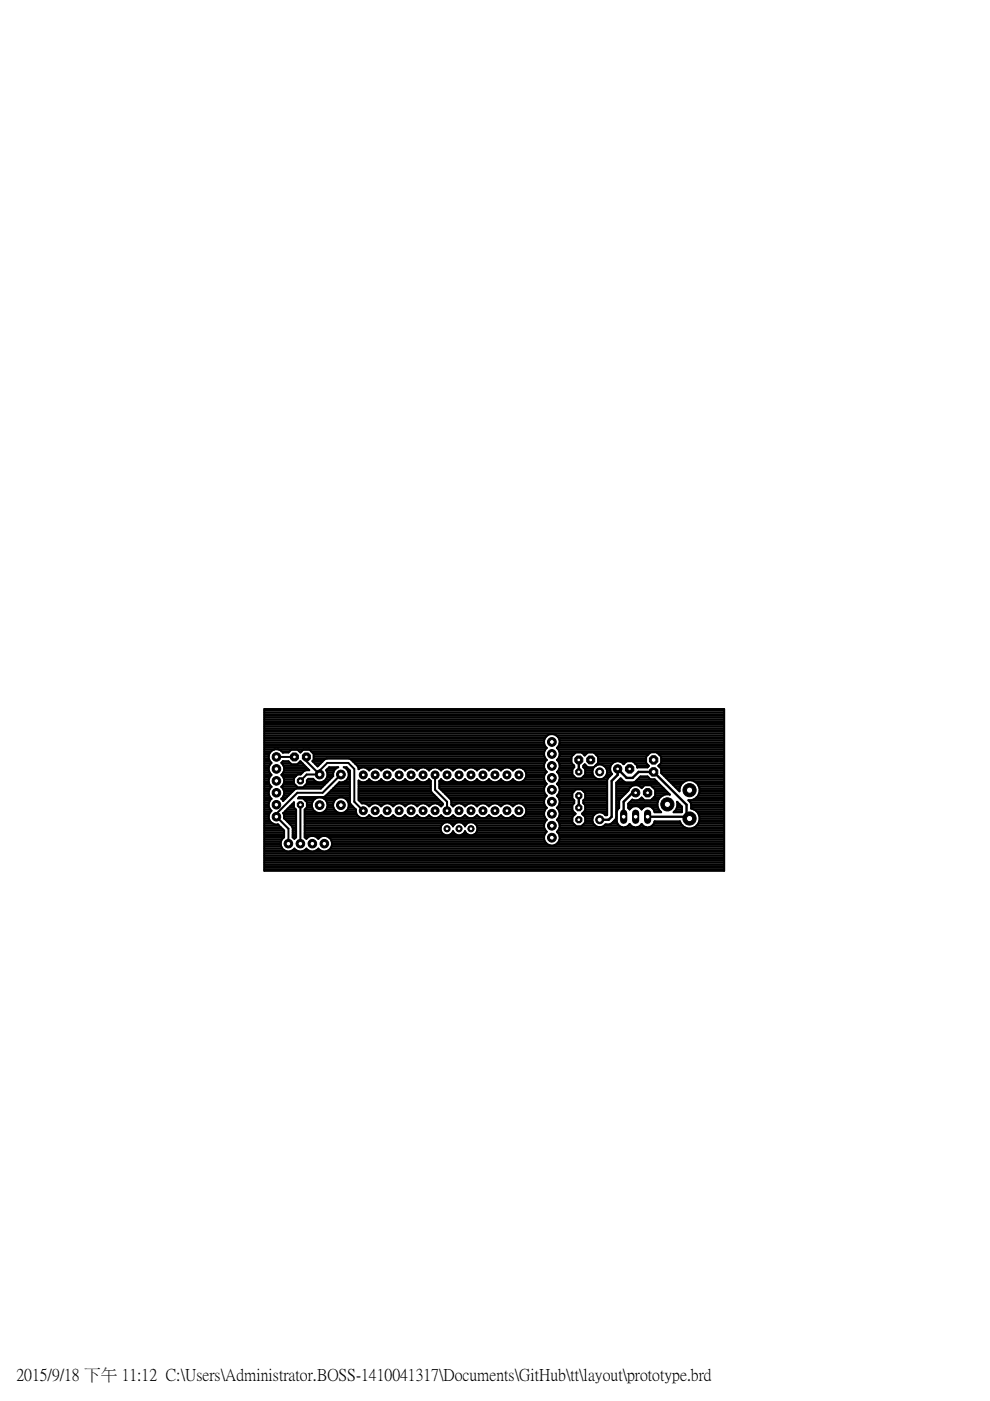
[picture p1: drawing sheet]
<svg xmlns="http://www.w3.org/2000/svg" width="210mm" height="297mm" viewBox="0 0 210 297" stroke-linecap="round" stroke-linejoin="round" font-family="sans-serif">
<defs><g id="words">
<text font-size="3.5" x="3.5" y="292.5">2015/9/18 下午 11:12 C:\Users\Administrator.BOSS-1410041317\Documents\GitHub\tt\layout\prototype.brd</text>
</g></defs>
<g fill="none" stroke="#000" stroke-width=".42">
<path d="M56 150.3h97.5v34.3h-97.5zM56 159.7h1.2M56 159.3h1.5M56 158.9h2.2M56 158.5h59.9M56 158.2h59.6M56 157.8h59.4M56 157.4h59.4M56 157h59.4M56 156.7h59.5M56 156.3h59.7M56 155.9h60.1"/>
<path d="M56 155.5h97.5M56 155.2h97.5M56 154.8h97.5M56 154.4h97.5M56 154h97.5M56 153.7h97.5M56 153.3h97.5M56 152.9h97.5M56 152.5h97.5M56 152.2h97.5M56 151.8h97.5M56 151.4h97.5"/>
<path d="M56 151h97.5M56 150.7h97.5M59.1 158.9h56.5M59.7 159.3h1.7M60 159.6h1.2l.6-.7h1.3l.6 .7 .6-.7h1.3l.9 .9v1.3l-.3 .3 1.2 1.1 1.5-1.5 .3-.2h4.8l.4 .2 1.5 1.5 .1 .6a1.47 1.47 0 0 1 2.3 .3 1.55 1.55 0 0 1 2.5 0 1.55 1.55 0 0 1 2.6 0 1.55 1.55 0 0 1 2.5 0 1.55 1.55 0 0 1 2.5 0 1.55 1.55 0 0 1 2.6 0 1.55 1.55 0 0 1 2.5 0 1.55 1.55 0 0 1 2.6 0 1.55 1.55 0 0 1 2.5 0 1.54 1.54 0 0 1 2.5 0 1.54 1.54 0 0 1 2.6 0 1.54 1.54 0 0 1 2.5 0 1.54 1.54 0 0 1 2.6 0 1.55 1.55 0 0 1 2.5 0M60 159.6a1.65 1.65 0 0 0-2.5-.3 1.65 1.65 0 0 0 .1 2.5 1.6 1.6 0 0 0 0 2.5 1.6 1.6 0 0 0 0 2.5 1.59 1.59 0 0 0-.4 2.2M60 159.6h.1M63.4 159.3h.6M66 159.3h49.4M66.3 159.7h49.1M115.6 158.9l-.2 .6v.7l.2 .6M116.1 155.9l.6-.2h.6l.6 .2"/>
<path d="M116.1 155.9a1.67 1.67 0 0 0-.2 2.7l-.3 .3M117.9 155.9a1.64 1.64 0 0 1 .2 2.7l.3 .3M117.9 155.9h35.6M118.1 158.5h35.4M118.3 156.3h35.2M118.4 158.9l.3 .6v.7l-.3 .6M118.4 158.9h35.1M118.4 158.2h35.1M118.5 156.7h35M118.6 159.3h34.9M118.6 157.8h34.9M118.7 159.7h3.3"/>
<path d="M118.7 157.4h34.8M118.7 157h34.8M123.4 159.7h1.1M126 159.7h11.8M139.4 159.7h14.1M56 165.3h1M56 175.4h3.5M56 177.2h4.2M56 169h1.2M56 172.4h1.2M56 179.9h3.8M56 179.5h3.6"/>
<path d="M56 179.1h3.5M56 178.8h3.5M56 178.4h3.6M56 178h3.8M56 177.6h4.1M56 176.9h4.2M56 176.5h4.2M56 176.1h4.2M56 175.7h3.9M56 175h3.2M56 174.6h1.9M56 174.3h1.4"/>
<path d="M56 173.9h1.1M56 173.5h1M56 173.1h1M56 172.8h1M56 172h1.5M56 171.6h1.3M56 171.3h1.1M56 170.9h1M56 170.5h1M56 170.1h1.1M56 169.8h1.2M56 169.4h1.6"/>
<path d="M56 168.6h1.1M56 168.3h1M56 167.9h1M56 167.5h1.1M56 167.2h1.3M56 166.8h1.5M56 166.4h1.2M56 166h1M56 165.7h1M56 164.9h1.1M56 164.5h1.3M56 164.1h1.4"/>
<path d="M56 163.8h1.2M56 163.4h1M56 163h1M56 162.6h1M56 162.3h1.1M56 161.9h1.4M56 161.5h1.4M56 161.1h1.1M56 160.8h1M56 160.4h1M56 160h1M57 173.5a1.67 1.67 0 0 0 1.9 1.3"/>
<path d="M57.2 169l.4 .4a1.6 1.6 0 0 0 0 2.5l-.6 .9v.7M58.6 160.5h3.8M58.9 174.8l1.3 1.3v1.4M58.9 174.8h.1M59.7 169.4h.8M59.7 166.8h3.3M59.8 164.1h4M59.8 161.9h1.9M59.9 161.5h1.4M59.9 164.5h2.9M60 167.2h8.1M60 161.4h1.2l.6 .6h1.3l.6-.6 1.9 1.9-1.1 .1-.7 .8h-.7l-.8 .8v1.1l.8 .8h1.2l.8-.8v-.6l.3-.4h1a1.68 1.68 0 0 0 1.7 .8 1.68 1.68 0 0 0 1.3-1.4"/>
<path d="M60 161.4l-.4 .4a1.6 1.6 0 0 1 0 2.5 1.6 1.6 0 0 1 0 2.5 1.59 1.59 0 0 1 .4 2.2M60 161.4h.1M60 169h.8M60 169.8h.1M60 166.4h2.6M60 172.4h2.8M60 163.8h4.2M60 162.3h4.5M60.1 164.9h2.3M60.1 168.6h1.1M60.1 167.5h2.2M60.2 166h2.1"/>
<path d="M60.2 172.8h2.6M60.2 177.5h.1M60.2 177.5a1.66 1.66 0 0 0 0 2.8M60.2 163.4h4.4M60.2 162.6h4.7M60.2 173.5l1.7 1.7 .2 .3v2M60.2 173.5h.1M60.2 173.5v-.7l-.2-.4 2.3-2.3v1.1l.5 .5v5.8M60.2 165.3h2.1M60.2 173.5h2.6M60.2 173.1h2.6M60.2 168.3h1.4"/>
<path d="M60.2 167.9h1.8M60.2 165.7h2.1M60.2 163h5.1M60.4 172h2.4M60.6 173.9h2.2M60.8 171.6h2M61 174.3h1.8M61.2 171.3h1.2M61.4 174.6h1.4M61.6 170.9h.7M61.7 175h1.1M61.9 170.5h.4"/>
<path d="M62 175.4h.8M62.1 177.5l.3 .4 .4-.4M62.1 177.5h.1M62.1 177.2h.7M62.1 176.9h.7M62.1 176.5h.7M62.1 176.1h.7M62.1 175.7h.7M62.2 177.6h.5M62.3 170.1h.1M62.8 177.5h.1M63.2 161.9h1"/>
<path d="M63.4 169h10.8M63.4 169l-.2 .3h1.1l.8 .8v1.1l-.5 .5v5.8l.4 .4 .3-.4 .6-.3M63.6 161.5h.2M63.7 170.6v8.3M64.2 161.9h.1M64.4 169.4h2.4M64.4 166.8h4M64.6 175.4h28.9M64.6 177.2h50.8M64.6 172.4h10.9M64.6 176.9h29.4M64.6 176.5h29"/>
<path d="M64.6 176.1h28.9M64.6 175.7h28.8M64.6 175h29M64.6 174.6h29.3M64.6 174.3h50.9M64.6 173.9h51.3M64.6 173.5h51M64.6 173.1h11.5M64.6 172.8h11.1M64.6 172h2.1M64.6 171.6h1.8M64.7 177.6h.5"/>
<path d="M64.7 169.8h1.7M64.8 166.4h4M65 160.5v.9l2.8 2.8M65 171.3h1.2M65.1 170.9h1M65.1 170.5h1M65.1 170.1h1.1M65.1 166h4.1M65.1 165.7h1.8M65.3 165.3h1.2M66.4 169.8l-.3 .6v.6l.3 .6M66.4 171.6l.4 .5 .6 .3"/>
<path d="M66.4 161.5h1.9M66.5 161.1h2.2M66.5 160.8h49.1M66.5 160.4h48.9M66.5 160h48.9M66.5 177.2l.6 .3 .4 .4 .3-.4 .6-.3M66.8 161.9h1.1M67.1 162.3h.5M67.3 177.6h.4M67.4 169.1l-.6 .2-.4 .5M67.8 164.2h-2.8l-1.3 1.4M67.8 164.2v-.8l1.6-1.6h4.5l1.2 1.2v7l1.9 1.9"/>
<path d="M68.1 169.1l.6 .2 .5 .5M68.6 165.7h1M68.8 169.4h2.5M68.8 172h2.5M69 165.3h.9M69.1 177.2a1.66 1.66 0 0 1 1.3 1.4 1.66 1.66 0 0 1-.7 1.7M69.2 168.6h5M69.2 163.3l.2 .6v.6M69.2 169.8l.2 .6v.6l-.2 .6M69.2 163.3h.1M69.2 163.3l.6-.6h1.9a1.61 1.61 0 0 0-1.1 1.8M69.2 171.6l-.5 .5-.6 .3"/>
<path d="M69.2 171.6h1.7M69.2 169.8h1.7M69.2 163.4h1.6M69.3 164.9h1M69.3 171.3h1.4M69.3 170.1h1.4M69.4 163.8h1.3M69.4 163h1.7M69.4 170.9h1.2M69.4 170.5h1.2M69.4 164.5h1.2M69.4 164.1h1.2"/>
<path d="M69.5 168.3h4.7M69.8 177.6h45.6M69.9 167.9h4.3M70.1 179.9h83.4M70.2 178h45.2M70.3 179.5h83.2M70.3 167.5h3.9M70.3 178.4h45.2M70.4 179.1h45.9M70.4 178.8h45.4M70.6 164.5h.1M70.7 164.5l-2.7 2.7h-5.1l-.4 .1-2.5 2.5-.4-.4 .4-.4"/>
<path d="M70.7 167.2h3.5M70.9 171.6l.5 .5 .6 .3M71 166.8h3.2M71.4 166.4h2.8M71.8 166h2.4M72 169.1a1.68 1.68 0 0 0-1.1 2.5M72.3 164.2l-3.9 3.9h-5.3l-4.5 4.4v.7l2.6 2.5v3.2M72.6 169.1l.6 .2 .5 .5M73.1 165.7h1.1M73.3 169.4h.9M73.3 172h2.2M73.4 163h.4"/>
<path d="M73.6 165.3h.6M73.7 169.8h.5M73.7 169.8l.2 .6v.6l-.2 .6M73.7 171.6l-.5 .5-.6 .3M73.7 171.6h1.8M73.7 163.4h.5M73.8 164.9h.4M73.9 171.3h1.2M73.9 170.1h.3M73.9 163.8h.3M73.9 164.5a1.67 1.67 0 0 1-2 1.4l-3 3-.3 .1M73.9 164.5a1.58 1.58 0 0 0-1-1.8h.6l.7 .7v6.8l.1 .3"/>
<path d="M73.9 170.9h.8M73.9 170.5h.4M73.9 164.5h.3M73.9 164.1h.3M74.3 170.5l1.2 1.1M74.5 161.1h41.4M74.9 161.5h40.7M75.3 161.9h40.1M75.7 162.3h39.7M75.9 162.6h39.5M76 165.5a1.47 1.47 0 0 0 2.3-.3 1.55 1.55 0 0 0 2.5 0 1.55 1.55 0 0 0 2.6 0 1.55 1.55 0 0 0 2.5 0 1.55 1.55 0 0 0 2.5 0 1.55 1.55 0 0 0 2.6 0l.3 .4v2l.2 .4 2.4 2.4v.2l-.4 .4a1.54 1.54 0 0 0-2.5 0 1.54 1.54 0 0 0-2.6 0 1.54 1.54 0 0 0-2.5 0 1.54 1.54 0 0 0-2.5 0 1.54 1.54 0 0 0-2.6 0 1.54 1.54 0 0 0-2.5 0l-.4-.4-.6-.3h-.5l-.8-.7zM76 169h16.5"/>
<path d="M76 169.4h16.9M76 168.6h16.1M76 168.3h15.8M76 167.9h15.4M76 167.5h15.3M76 167.2h15.3M76 166.8h15.3M76 166.4h15.3M76 166h15.3M76 165.7h.2M76 163h.1M76.2 169.8h17.1"/>
<path d="M76.5 170.1h17.1M77.7 170.5h1.2M77.8 165.7h1M77.9 163h.7M78 173.1h.6M78.2 170.9h.2M78.2 165.3h.1M80.2 170.5h1.2M80.3 165.7h1M80.5 163h.7M80.5 173.1h.6M80.7 170.9h.2"/>
<path d="M80.8 165.3h.1M82.8 170.5h1.1M82.9 165.7h1M83 163h.7M83.1 173.1h.6M83.3 170.9h.2M83.3 165.3h.1M85.3 170.5h1.2M85.4 165.7h1M85.6 163h.6M85.6 173.1h.6M85.8 170.9h.2"/>
<path d="M85.8 165.3h.2M87.9 170.5h1.1M87.9 165.7h1M88.1 163h.7M88.1 173.1h.7M88.3 170.9h.2M88.4 165.3h.1M90.4 170.5h1.1M90.5 165.7h.8M90.6 163h.7M90.7 173.1h.6M90.9 170.9h.2"/>
<path d="M90.9 165.3h.1M92.2 164.3v3.1l2.6 2.6v1.9M92.9 170.5h1M93.2 166.8h22.3M93.2 166.4h22.5M93.2 166h22.6M93.2 165.7h.8M93.2 163h.7M93.2 173.1h.6M93.2 167.2h22.2M93.4 170.9h.2M93.5 165.3h.1"/>
<path d="M93.6 167.5h21.8M94 167.9h21.4M94.3 168.3h21.2M94.7 168.6h21.1M95.1 169h20.6M95.5 169.4h20M95.5 176.9h1.1M95.5 165.7h1.1M95.6 174.6h.9M95.7 169.8h19.7M95.7 170.5h.9M95.7 170.1h19.7"/>
<path d="M95.7 163h.7M95.7 173.1h.7M95.9 176.5h.3M95.9 176.5a1.38 1.38 0 0 1-1.9 .4M95.9 176.5l.2-.3 .5 .7M96 175h.1M96 170.9h.2M96 165.3h.1M98 170.5h1.2M98.1 176.9h1M98.1 165.7h1M98.2 174.6h.8"/>
<path d="M98.3 163h.6M98.3 173.1h.6M98.5 176.5h.2M98.5 176.5a1.38 1.38 0 0 1-1.9 .4M98.5 176.5l.1-.3 .1 .3M98.5 175h.2M98.5 170.9h.2M98.5 165.3h.2M98.7 176.5a1.4 1.4 0 0 0 2.3 0M100.6 170.5h1.1M100.6 176.9h14.9M100.6 165.7h1"/>
<path d="M100.7 174.6h14.7M100.8 163h.7M100.8 173.1h.7M101 176.5h14.8M101 176.5a1.38 1.38 0 0 0-.5-2 1.38 1.38 0 0 0-1.9 .7 1.35 1.35 0 0 0-1.3-.9 1.35 1.35 0 0 0-1.2 .9 1.38 1.38 0 0 0-2.2-.6 1.38 1.38 0 0 0 .1 2.3M101 175h14.4M101 170.9h.2M101.1 165.3h.1M101.2 176.1h14.5M101.2 175.4h14.2M101.2 175.7h14.3M103.1 170.5h1.1"/>
<path d="M103.2 165.7h1M103.3 163h.7M103.4 173.1h.6M103.6 170.9h.2M103.6 165.3h.1M105.6 170.5h1.2M105.7 165.7h1M105.9 163h.7M105.9 173.1h.6M106.1 170.9h.2M106.2 165.3h.1M108.2 170.5h1.1"/>
<path d="M108.2 165.7h1.1M108.4 163h.7M108.4 173.1h.7M108.6 170.9h.2M108.7 165.3h.1M110.7 170.5h4.7M110.8 165.7h4.7M111 163h4.5M111 173.1h4.5M111.2 170.9h4.4M111.2 165.3h4.2M111.3 163.4h4.4"/>
<path d="M111.3 163.4a1.57 1.57 0 0 1-.4 2.2 1.57 1.57 0 0 1-2.1-.4 1.55 1.55 0 0 1-2.6 0 1.55 1.55 0 0 1-2.5 0 1.54 1.54 0 0 1-2.6 0 1.54 1.54 0 0 1-2.5 0 1.54 1.54 0 0 1-2.5 0 1.54 1.54 0 0 1-2.6 0l-.3 .4v1.5l2.4 2.4 .1 1.1 .4 .4a1.55 1.55 0 0 1 2.5 0 1.54 1.54 0 0 1 2.5 0 1.54 1.54 0 0 1 2.6 0 1.54 1.54 0 0 1 2.5 0 1.54 1.54 0 0 1 2.6 0 1.57 1.57 0 0 1 2.3-.3 1.57 1.57 0 0 1 0 2.4 1.57 1.57 0 0 1-2.3-.3 1.55 1.55 0 0 1-2.6 0 1.55 1.55 0 0 1-2.5 0 1.54 1.54 0 0 1-2.6 0 1.54 1.54 0 0 1-2.5 0 1.54 1.54 0 0 1-2.5 0 1.54 1.54 0 0 1-2.6 0 1.54 1.54 0 0 1-2.5 0 1.54 1.54 0 0 1-2.6 0 1.54 1.54 0 0 1-2.5 0 1.54 1.54 0 0 1-2.5 0 1.54 1.54 0 0 1-2.6 0 1.54 1.54 0 0 1-2.5 0 1.56 1.56 0 0 1-1.9 .6 1.56 1.56 0 0 1-.9-1.8M111.3 172.8h4.1M111.4 171.3h4.5M111.4 164.9h4M111.5 163.8h4.3M111.5 172.4h3.9M111.6 172h3.8M111.6 171.6h4M111.6 164.5h3.8M111.6 164.1h3.9M115.4 175.4l.5 .9a1.67 1.67 0 0 0-.1 2.5 1.67 1.67 0 0 0 2.4 0 1.67 1.67 0 0 0-.1-2.5l.6-.9M115.4 167.1v.7l.5 .9a1.64 1.64 0 0 0 0 2.6"/>
<path d="M115.4 165.2l.5 1-.5 .9M115.6 160.8l.3 .3M115.9 161.1a1.63 1.63 0 0 0 0 2.6l-.5 .9v.6M115.9 171.3a1.64 1.64 0 0 0 0 2.5l-.5 1v.6M117.7 179.1h35.8M118.1 171.3a1.6 1.6 0 0 1 0 2.5l.3 .3 .3 .7v.6M118.1 171.3h3.2M118.1 161.1h3.1M118.2 173.9h3.1M118.2 168.6h3.1M118.2 178.8h35.3M118.2 163.8h3.1"/>
<path d="M118.2 176.5h35.3M118.2 166h10.5M118.3 176.1h35.2M118.3 166.4h10.4M118.3 163.4h3M118.3 169h3M118.4 173.5h2.9M118.4 160.8l-.3 .3a1.6 1.6 0 0 1 0 2.6 1.6 1.6 0 0 1 0 2.5l.3 .3 .3 .6M118.4 171.6h2.9M118.4 160.8h2.8M118.4 170.9h2.9M118.4 161.5h2.8"/>
<path d="M118.4 174.3h2.9M118.4 168.3h2.9M118.5 178.4h35M118.5 164.1h2.8M118.5 176.9h35M118.5 165.7h10.2M118.5 175.7h35M118.5 166.8h10.2M118.5 163h2.9M118.5 173.1h3M118.5 169.4h2.9M118.6 160.4h2.6"/>
<path d="M118.6 172h2.9M118.6 170.5h2.9M118.6 174.6h3M118.6 161.9h2.7M118.6 178h34.9M118.6 167.9h3M118.6 164.5h3M118.6 165.3h10.2M118.6 177.2h34.9M118.7 175.4h13.8l.6-.2 .4-.5 .4 .5 .6 .2M118.7 172.4h3.2M118.7 167.1v.7l-.3 .6-.3 .3a1.6 1.6 0 0 1 0 2.6"/>
<path d="M118.7 177.6h34.8M118.7 175h3.3M118.7 172.8h3.1M118.7 170.1h3.1M118.7 169.8h3.1M118.7 167.5h3.3M118.7 167.2h10M118.7 164.9h3.3M118.7 162.6h3.1M118.7 162.3h3M118.7 160h2.9M121.2 160.5l.9-.9h1.3l.6 .6 .6-.6h1.3l.9 .9v1.3l-.9 .9h-1.3l-.6-.7-.3 .3v.4l.4 .4v1.1l-.8 .8h-1.1l-.9-.8v-1.1l.5-.4v-.4l-.6-.5z"/>
<path d="M121.3 168.2l.9-.8h1.1l.8 .8v1.1l-.4 .4v.6l.4 .4v1.1l-.7 .7 .7 .7v1.2l-.8 .8h-1.1l-.9-.8v-1.2l.7-.7-.7-.7v-1.1l.5-.4v-.6l-.5-.4zM123.4 164.9h2.8M123.4 175h2.8M123.4 167.5h5.3M123.5 172.4h3M123.6 172.8h2.4M123.7 170.1h5M123.7 169.8h5M123.7 162.6h.9M123.7 162.3h.5M123.8 164.5h2M123.8 174.6h2"/>
<path d="M123.8 167.9h4.9M123.8 160h.3M123.9 170.5h4.8M123.9 172h4.8M124 173.1h1.8M124 169.4h4.7M124 163h1.8M124.1 169h4.6M124.1 174.3h1.6M124.1 173.9h1.5M124.1 173.5h1.5M124.1 171.6h4.6"/>
<path d="M124.1 171.3h4.6M124.1 170.9h4.6M124.1 168.6h4.6M124.1 168.3h4.6M124.1 164.1h1.6M124.1 163.8h1.5M124.1 163.4h1.5M125.6 173.5a1.57 1.57 0 0 0 .9 1.7 1.57 1.57 0 0 0 1.9-.4l1.2-.2M125.8 164.5a1.58 1.58 0 0 1 1.3-2.4 1.58 1.58 0 0 1 1.4 2.4M125.8 164.5a1.57 1.57 0 0 0 2.7 0M125.9 162.6h.1M126.3 162.3h.1"/>
<path d="M126.4 160h11M126.7 161.9h3.1M126.7 160.4h10.3M126.8 161.5h3.6M126.8 161.1h10.2M126.8 160.8h10.2M127.8 172.4h.9M127.9 162.3h1.6M128.1 164.9h.9M128.1 175h3.1M128.3 172.8h.4M128.4 162.6h1"/>
<path d="M128.5 164.5h.9M128.6 163h.8M128.6 164.1h1.1M128.7 163.8h.8M128.7 163.4h.7M128.7 172.8h-.3a1.56 1.56 0 0 0-1.6-.5 1.56 1.56 0 0 0-1.2 1.2M129.6 174.6h1.3M130 174.3h.8M130.3 173.9h.5M130.6 173.5h.2M130.7 169h1.1M130.7 172.4h.1"/>
<path d="M130.7 173.1h.1M130.7 172.8h.1M130.7 172h.1M130.7 171.6h.3M130.7 171.3h.6M130.7 170.9h.6M130.7 170.5h.6M130.7 170.1h.6M130.7 169.8h.6M130.7 169.4h.8M130.7 168.6h1.5M130.7 168.3h1.9"/>
<path d="M130.7 167.9h2.3M130.7 167.5h2.6M130.7 167.2h2.8M130.7 166.8h3.1M130.7 166.4h9.3M130.7 166h8.9M131 165.7h1.2M131.3 169.8v1.5l-.3 .3-.2 .5v2.1l.2 .6 .9 .6M131.3 165.3h.5M131.6 161.5h1.1M132.1 161.9h.3M132.6 175.4h2.5l.5-.2 .4-.5 .5 .5 .5 .2"/>
<path d="M133.2 171.3h.6M133.2 170.9h6.2M133.2 170.5h6.2M133.2 175h.6M133.5 170.1h5.9M133.8 169.8h5.7M133.9 166.7l.6-.2h.6l.6 .2M133.9 166.7l-2.6 3.1M134.3 161.5h2.7M134.6 161.9h2.5M134.8 165.7h4.4M135 162.3h2.5"/>
<path d="M135.1 162.6h2.2M135.1 165.3l3.7-.1 3.2 3.3a2.12 2.12 0 0 0-2.4 1.1 2.12 2.12 0 0 0 .6 2.6h-1.4a1.49 1.49 0 0 0-1.2-1.3 1.49 1.49 0 0 0-1.6 .7 1.49 1.49 0 0 0-2.5 0l-.3-.3v-.9l.9-.9a1.5 1.5 0 0 0 1.9-.4l.7 .6h1.3l.9-.9v-1.4l-.9-.9h-1.3l-.7 .6-.3-.4M135.5 164.9h2.1M135.7 171.3h.7M135.7 166.8h.7M135.7 169.4h.7M135.8 175h.5M137.7 175.4h7.4M137.9 165.2l-.6-.6h-1.5l-1.1 1.1-.4 .2h-1.6l-.4-.2-.7-.7-.9 .9v7.5l-.2 .3-.9 .9M138.2 171.3h1.3M138.2 166.8h2.1M138.3 169.4h1.4"/>
<path d="M138.3 175h6.4M138.6 171.6h1.1M138.6 174.6h5.8M138.6 167.2h2.1M138.7 169h1.3M138.7 172h1.3M138.8 174.3h5.4M138.9 168.6h1.7M138.9 168.3h2.9M138.9 167.9h2.6M138.9 167.5h2.2M139.7 162.3h13.8"/>
<path d="M139.8 160h13.7M139.8 162.6h13.7M140.1 161.9h13.4M140.1 160.4h13.4M140.2 163.8h13.3M140.2 163.4h13.3M140.2 163h13.3M140.2 161.5h13.3M140.2 161.1h13.3M140.2 160.8h13.3M140.4 164.1h13.1M140.8 164.5h12.7"/>
<path d="M141.2 164.9h12.3M141.6 165.3h11.9M141.9 165.7h3.4M142.3 166h2.4M142.7 166.4h1.7M143 172h1.6M143.1 166.8h1.1M143.3 171.6h1.3M143.4 167.2h.7M143.5 171.3h1.1M143.6 170l1 1v1.1l-1.8 .1a1.97 1.97 0 0 0 .8-2.2zM143.6 170.9h.9"/>
<path d="M143.6 170.5h.5M143.6 170.1h.1M143.8 167.5h.3M144.1 167.1v.7l-3.9-3.9v-.9l-.6-.6 .6-.6v-1.4l-1-.9h-1.3l-.9 .9v1.4l.6 .6-.3 .3h-2.2v-.4l-.9-.9h-1.4l-.6 .6a1.6 1.6 0 0 0-2.3-.2 1.6 1.6 0 0 0-.1 2.3l-1.1 1.3v7.4M144.1 167.1a2.16 2.16 0 0 1 2.1-1.7 2.16 2.16 0 0 1 2.1 1.7M146 169.8h7.5M146.4 170.1h7.1M146.5 171.3h7M146.5 170.9h7M146.5 170.5h7M147.1 171.6h6.4M147.1 165.7h6.4"/>
<path d="M147.2 169.4h6.3M147.3 175.4h6.2M147.7 172h5.8M147.7 166h5.8M147.7 169h5.8M147.7 175h5.8M148 172.4h5.5M148 166.4h5.5M148 174.6h5.5M148 168.6h5.5M148.2 172.8h5.3M148.2 166.8h5.3"/>
<path d="M148.2 174.3h5.3M148.2 168.3h5.3M148.3 167.1a2.14 2.14 0 0 1-2.4 2.6l.6 .7v1a2.13 2.13 0 0 1 1.3 3.5 2.13 2.13 0 0 1-3.6-.8h-5.4a1.47 1.47 0 0 1-1.2 1.3h-2.5M148.3 173.9h5.2M148.3 173.5h5.2M148.3 173.1h5.2M148.3 167.9h5.2M148.3 167.5h5.2M148.3 167.2h5.2M56 184.4h97.5M56 184h97.5M56 183.6h97.5"/>
<path d="M56 183.2h97.5M56 182.9h97.5M56 182.5h97.5M56 182.1h97.5M56 181.7h97.5M56 181.4h97.5M56 181h97.5M56 180.6h97.5M56 180.3h4.2M60.2 180.3l.6 .2h.7l.6-.2M62.1 180.3l.3-.4 .4 .4M62.1 180.3h.7"/>
<path d="M62.8 180.3l.6 .2h.6l.6-.2M64.6 180.3l.4-.4 .3 .4M64.6 180.3h.7M65.3 180.3l.6 .2h.6l.6-.2M67.1 180.3l.4-.4 .3 .4M67.2 180.3h.6M67.8 180.3l.6 .2h.7l.6-.2M69.7 180.3h83.8"/>
</g>
<path d="M122.7 161.1v2.6M122.7 168.7v2.6M134.8 168.1h-.7l-1.9 1.9v3.2M137.3 173.2h8.5l.4 .3-.6-.6v-2.3l-7-6.9h-3.2l-1.3 1.2h-1.2l-1.9-1.9v1.3l-1.3 1.3v7.6l-.6 .6h-2" fill="none" stroke="#000" stroke-width=".51"/>
<circle cx="122.7" cy="161.1" r=".92" fill="#000" stroke="#000" stroke-width=".21"/>
<circle cx="122.7" cy="161.1" r=".4" fill="#fff" stroke="#000" stroke-width=".21"/>
<circle cx="125.2" cy="161.1" r=".92" fill="#000" stroke="#000" stroke-width=".21"/>
<circle cx="125.2" cy="161.1" r=".4" fill="#fff" stroke="#000" stroke-width=".21"/>
<circle cx="131" cy="163" r=".89" fill="#000" stroke="#000" stroke-width=".21"/>
<circle cx="131" cy="163" r=".4" fill="#fff" stroke="#000" stroke-width=".21"/>
<circle cx="133.5" cy="163" r=".96" fill="#000" stroke="#000" stroke-width=".21"/>
<circle cx="133.5" cy="163" r=".4" fill="#fff" stroke="#000" stroke-width=".21"/>
<circle cx="134.8" cy="168.1" r=".89" fill="#000" stroke="#000" stroke-width=".21"/>
<circle cx="134.8" cy="168.1" r=".4" fill="#fff" stroke="#000" stroke-width=".21"/>
<circle cx="137.3" cy="168.1" r=".96" fill="#000" stroke="#000" stroke-width=".21"/>
<circle cx="137.3" cy="168.1" r=".4" fill="#fff" stroke="#000" stroke-width=".21"/>
<circle cx="65" cy="160.5" r=".92" fill="#000" stroke="#000" stroke-width=".21"/>
<circle cx="65" cy="160.5" r=".4" fill="#fff" stroke="#000" stroke-width=".21"/>
<circle cx="62.4" cy="160.5" r=".92" fill="#000" stroke="#000" stroke-width=".21"/>
<circle cx="62.4" cy="160.5" r=".4" fill="#fff" stroke="#000" stroke-width=".21"/>
<circle cx="127.1" cy="163.7" r=".85" fill="#000" stroke="#000" stroke-width=".21"/>
<circle cx="127.1" cy="163.7" r=".55" fill="#fff" stroke="#000" stroke-width=".21"/>
<circle cx="127.1" cy="173.8" r=".85" fill="#000" stroke="#000" stroke-width=".21"/>
<circle cx="127.1" cy="173.8" r=".55" fill="#fff" stroke="#000" stroke-width=".21"/>
<circle cx="77" cy="171.9" r=".85" fill="#000" stroke="#000" stroke-width=".21"/>
<circle cx="77" cy="171.9" r=".4" fill="#fff" stroke="#000" stroke-width=".21"/>
<circle cx="79.5" cy="171.9" r=".85" fill="#000" stroke="#000" stroke-width=".21"/>
<circle cx="79.5" cy="171.9" r=".4" fill="#fff" stroke="#000" stroke-width=".21"/>
<circle cx="82.1" cy="171.9" r=".85" fill="#000" stroke="#000" stroke-width=".21"/>
<circle cx="82.1" cy="171.9" r=".4" fill="#fff" stroke="#000" stroke-width=".21"/>
<circle cx="84.6" cy="171.9" r=".85" fill="#000" stroke="#000" stroke-width=".21"/>
<circle cx="84.6" cy="171.9" r=".4" fill="#fff" stroke="#000" stroke-width=".21"/>
<circle cx="87.2" cy="171.9" r=".85" fill="#000" stroke="#000" stroke-width=".21"/>
<circle cx="87.2" cy="171.9" r=".4" fill="#fff" stroke="#000" stroke-width=".21"/>
<circle cx="89.7" cy="171.9" r=".85" fill="#000" stroke="#000" stroke-width=".21"/>
<circle cx="89.7" cy="171.9" r=".4" fill="#fff" stroke="#000" stroke-width=".21"/>
<circle cx="92.2" cy="171.9" r=".85" fill="#000" stroke="#000" stroke-width=".21"/>
<circle cx="92.2" cy="171.9" r=".4" fill="#fff" stroke="#000" stroke-width=".21"/>
<circle cx="94.8" cy="171.9" r=".85" fill="#000" stroke="#000" stroke-width=".21"/>
<circle cx="94.8" cy="171.9" r=".4" fill="#fff" stroke="#000" stroke-width=".21"/>
<circle cx="97.3" cy="171.9" r=".85" fill="#000" stroke="#000" stroke-width=".21"/>
<circle cx="97.3" cy="171.9" r=".4" fill="#fff" stroke="#000" stroke-width=".21"/>
<circle cx="99.9" cy="171.9" r=".85" fill="#000" stroke="#000" stroke-width=".21"/>
<circle cx="99.9" cy="171.9" r=".4" fill="#fff" stroke="#000" stroke-width=".21"/>
<circle cx="102.4" cy="171.9" r=".85" fill="#000" stroke="#000" stroke-width=".21"/>
<circle cx="102.4" cy="171.9" r=".4" fill="#fff" stroke="#000" stroke-width=".21"/>
<circle cx="104.9" cy="171.9" r=".85" fill="#000" stroke="#000" stroke-width=".21"/>
<circle cx="104.9" cy="171.9" r=".4" fill="#fff" stroke="#000" stroke-width=".21"/>
<circle cx="107.5" cy="171.9" r=".85" fill="#000" stroke="#000" stroke-width=".21"/>
<circle cx="107.5" cy="171.9" r=".4" fill="#fff" stroke="#000" stroke-width=".21"/>
<circle cx="110" cy="171.9" r=".85" fill="#000" stroke="#000" stroke-width=".21"/>
<circle cx="110" cy="171.9" r=".4" fill="#fff" stroke="#000" stroke-width=".21"/>
<circle cx="110" cy="164.3" r=".85" fill="#000" stroke="#000" stroke-width=".21"/>
<circle cx="110" cy="164.3" r=".4" fill="#fff" stroke="#000" stroke-width=".21"/>
<circle cx="107.5" cy="164.3" r=".85" fill="#000" stroke="#000" stroke-width=".21"/>
<circle cx="107.5" cy="164.3" r=".4" fill="#fff" stroke="#000" stroke-width=".21"/>
<circle cx="104.9" cy="164.3" r=".85" fill="#000" stroke="#000" stroke-width=".21"/>
<circle cx="104.9" cy="164.3" r=".4" fill="#fff" stroke="#000" stroke-width=".21"/>
<circle cx="102.4" cy="164.3" r=".85" fill="#000" stroke="#000" stroke-width=".21"/>
<circle cx="102.4" cy="164.3" r=".4" fill="#fff" stroke="#000" stroke-width=".21"/>
<circle cx="99.9" cy="164.3" r=".85" fill="#000" stroke="#000" stroke-width=".21"/>
<circle cx="99.9" cy="164.3" r=".4" fill="#fff" stroke="#000" stroke-width=".21"/>
<circle cx="97.3" cy="164.3" r=".85" fill="#000" stroke="#000" stroke-width=".21"/>
<circle cx="97.3" cy="164.3" r=".4" fill="#fff" stroke="#000" stroke-width=".21"/>
<circle cx="94.8" cy="164.3" r=".85" fill="#000" stroke="#000" stroke-width=".21"/>
<circle cx="94.8" cy="164.3" r=".4" fill="#fff" stroke="#000" stroke-width=".21"/>
<circle cx="92.2" cy="164.3" r=".85" fill="#000" stroke="#000" stroke-width=".21"/>
<circle cx="92.2" cy="164.3" r=".4" fill="#fff" stroke="#000" stroke-width=".21"/>
<circle cx="89.7" cy="164.3" r=".85" fill="#000" stroke="#000" stroke-width=".21"/>
<circle cx="89.7" cy="164.3" r=".4" fill="#fff" stroke="#000" stroke-width=".21"/>
<circle cx="87.2" cy="164.3" r=".85" fill="#000" stroke="#000" stroke-width=".21"/>
<circle cx="87.2" cy="164.3" r=".4" fill="#fff" stroke="#000" stroke-width=".21"/>
<circle cx="84.6" cy="164.3" r=".85" fill="#000" stroke="#000" stroke-width=".21"/>
<circle cx="84.6" cy="164.3" r=".4" fill="#fff" stroke="#000" stroke-width=".21"/>
<circle cx="82.1" cy="164.3" r=".85" fill="#000" stroke="#000" stroke-width=".21"/>
<circle cx="82.1" cy="164.3" r=".4" fill="#fff" stroke="#000" stroke-width=".21"/>
<circle cx="79.5" cy="164.3" r=".85" fill="#000" stroke="#000" stroke-width=".21"/>
<circle cx="79.5" cy="164.3" r=".4" fill="#fff" stroke="#000" stroke-width=".21"/>
<circle cx="77" cy="164.3" r=".85" fill="#000" stroke="#000" stroke-width=".21"/>
<circle cx="77" cy="164.3" r=".4" fill="#fff" stroke="#000" stroke-width=".21"/>
<path d="M137.3 172.4v1.5" fill="none" stroke="#000" stroke-width="1.5"/>
<circle cx="137.3" cy="173.2" r=".51" fill="#fff" stroke="#000" stroke-width=".21"/>
<path d="M134.8 172.4v1.5" fill="none" stroke="#000" stroke-width="1.5"/>
<circle cx="134.8" cy="173.2" r=".51" fill="#fff" stroke="#000" stroke-width=".21"/>
<path d="M132.2 172.4v1.5" fill="none" stroke="#000" stroke-width="1.5"/>
<circle cx="132.2" cy="173.2" r=".51" fill="#fff" stroke="#000" stroke-width=".21"/>
<circle cx="146.2" cy="167.5" r="1.4" fill="#000" stroke="#000" stroke-width=".21"/>
<circle cx="146.2" cy="167.5" r=".66" fill="#fff" stroke="#000" stroke-width=".21"/>
<circle cx="141.5" cy="170.5" r="1.4" fill="#000" stroke="#000" stroke-width=".21"/>
<circle cx="141.5" cy="170.5" r=".66" fill="#fff" stroke="#000" stroke-width=".21"/>
<circle cx="146.2" cy="173.5" r="1.4" fill="#000" stroke="#000" stroke-width=".21"/>
<circle cx="146.2" cy="173.5" r=".66" fill="#fff" stroke="#000" stroke-width=".21"/>
<circle cx="58.6" cy="160.5" r=".91" fill="#000" stroke="#000" stroke-width=".21"/>
<circle cx="58.6" cy="160.5" r=".49" fill="#fff" stroke="#000" stroke-width=".21"/>
<circle cx="58.6" cy="163" r=".91" fill="#000" stroke="#000" stroke-width=".21"/>
<circle cx="58.6" cy="163" r=".49" fill="#fff" stroke="#000" stroke-width=".21"/>
<circle cx="58.6" cy="165.6" r=".91" fill="#000" stroke="#000" stroke-width=".21"/>
<circle cx="58.6" cy="165.6" r=".49" fill="#fff" stroke="#000" stroke-width=".21"/>
<circle cx="58.6" cy="168.1" r=".91" fill="#000" stroke="#000" stroke-width=".21"/>
<circle cx="58.6" cy="168.1" r=".49" fill="#fff" stroke="#000" stroke-width=".21"/>
<circle cx="58.6" cy="170.6" r=".91" fill="#000" stroke="#000" stroke-width=".21"/>
<circle cx="58.6" cy="170.6" r=".49" fill="#fff" stroke="#000" stroke-width=".21"/>
<circle cx="58.6" cy="173.2" r=".91" fill="#000" stroke="#000" stroke-width=".21"/>
<circle cx="58.6" cy="173.2" r=".49" fill="#fff" stroke="#000" stroke-width=".21"/>
<circle cx="122.7" cy="171.3" r=".71" fill="#000" stroke="#000" stroke-width=".21"/>
<circle cx="122.7" cy="171.3" r=".4" fill="#fff" stroke="#000" stroke-width=".21"/>
<circle cx="122.7" cy="173.8" r=".71" fill="#000" stroke="#000" stroke-width=".21"/>
<circle cx="122.7" cy="173.8" r=".4" fill="#fff" stroke="#000" stroke-width=".21"/>
<circle cx="63.7" cy="170.6" r=".71" fill="#000" stroke="#000" stroke-width=".21"/>
<circle cx="63.7" cy="170.6" r=".4" fill="#fff" stroke="#000" stroke-width=".21"/>
<circle cx="63.7" cy="165.6" r=".71" fill="#000" stroke="#000" stroke-width=".21"/>
<circle cx="63.7" cy="165.6" r=".4" fill="#fff" stroke="#000" stroke-width=".21"/>
<circle cx="122.7" cy="168.7" r=".71" fill="#000" stroke="#000" stroke-width=".21"/>
<circle cx="122.7" cy="168.7" r=".4" fill="#fff" stroke="#000" stroke-width=".21"/>
<circle cx="122.7" cy="163.7" r=".71" fill="#000" stroke="#000" stroke-width=".21"/>
<circle cx="122.7" cy="163.7" r=".4" fill="#fff" stroke="#000" stroke-width=".21"/>
<circle cx="72.3" cy="164.2" r=".93" fill="#000" stroke="#000" stroke-width=".21"/>
<circle cx="72.3" cy="164.2" r=".51" fill="#fff" stroke="#000" stroke-width=".21"/>
<circle cx="72.3" cy="170.7" r=".93" fill="#000" stroke="#000" stroke-width=".21"/>
<circle cx="72.3" cy="170.7" r=".51" fill="#fff" stroke="#000" stroke-width=".21"/>
<circle cx="67.8" cy="164.2" r=".93" fill="#000" stroke="#000" stroke-width=".21"/>
<circle cx="67.8" cy="164.2" r=".51" fill="#fff" stroke="#000" stroke-width=".21"/>
<circle cx="67.8" cy="170.7" r=".93" fill="#000" stroke="#000" stroke-width=".21"/>
<circle cx="67.8" cy="170.7" r=".51" fill="#fff" stroke="#000" stroke-width=".21"/>
<circle cx="138.6" cy="163.7" r=".96" fill="#000" stroke="#000" stroke-width=".21"/>
<circle cx="138.6" cy="163.7" r=".51" fill="#fff" stroke="#000" stroke-width=".21"/>
<circle cx="138.6" cy="161.1" r=".96" fill="#000" stroke="#000" stroke-width=".21"/>
<circle cx="138.6" cy="161.1" r=".51" fill="#fff" stroke="#000" stroke-width=".21"/>
<circle cx="94.8" cy="175.7" r=".66" fill="#000" stroke="#000" stroke-width=".21"/>
<circle cx="94.8" cy="175.7" r=".4" fill="#fff" stroke="#000" stroke-width=".21"/>
<circle cx="97.3" cy="175.7" r=".66" fill="#000" stroke="#000" stroke-width=".21"/>
<circle cx="97.3" cy="175.7" r=".4" fill="#fff" stroke="#000" stroke-width=".21"/>
<circle cx="99.9" cy="175.7" r=".66" fill="#000" stroke="#000" stroke-width=".21"/>
<circle cx="99.9" cy="175.7" r=".4" fill="#fff" stroke="#000" stroke-width=".21"/>
<circle cx="61.2" cy="178.9" r=".91" fill="#000" stroke="#000" stroke-width=".21"/>
<circle cx="61.2" cy="178.9" r=".49" fill="#fff" stroke="#000" stroke-width=".21"/>
<circle cx="63.7" cy="178.9" r=".91" fill="#000" stroke="#000" stroke-width=".21"/>
<circle cx="63.7" cy="178.9" r=".49" fill="#fff" stroke="#000" stroke-width=".21"/>
<circle cx="66.2" cy="178.9" r=".91" fill="#000" stroke="#000" stroke-width=".21"/>
<circle cx="66.2" cy="178.9" r=".49" fill="#fff" stroke="#000" stroke-width=".21"/>
<circle cx="68.8" cy="178.9" r=".91" fill="#000" stroke="#000" stroke-width=".21"/>
<circle cx="68.8" cy="178.9" r=".49" fill="#fff" stroke="#000" stroke-width=".21"/>
<circle cx="117" cy="177.6" r=".93" fill="#000" stroke="#000" stroke-width=".21"/>
<circle cx="117" cy="177.6" r=".51" fill="#fff" stroke="#000" stroke-width=".21"/>
<circle cx="117" cy="175.1" r=".93" fill="#000" stroke="#000" stroke-width=".21"/>
<circle cx="117" cy="175.1" r=".51" fill="#fff" stroke="#000" stroke-width=".21"/>
<circle cx="117" cy="172.5" r=".93" fill="#000" stroke="#000" stroke-width=".21"/>
<circle cx="117" cy="172.5" r=".51" fill="#fff" stroke="#000" stroke-width=".21"/>
<circle cx="117" cy="170" r=".93" fill="#000" stroke="#000" stroke-width=".21"/>
<circle cx="117" cy="170" r=".51" fill="#fff" stroke="#000" stroke-width=".21"/>
<circle cx="117" cy="167.4" r=".93" fill="#000" stroke="#000" stroke-width=".21"/>
<circle cx="117" cy="167.4" r=".51" fill="#fff" stroke="#000" stroke-width=".21"/>
<circle cx="117" cy="164.9" r=".93" fill="#000" stroke="#000" stroke-width=".21"/>
<circle cx="117" cy="164.9" r=".51" fill="#fff" stroke="#000" stroke-width=".21"/>
<circle cx="117" cy="162.4" r=".93" fill="#000" stroke="#000" stroke-width=".21"/>
<circle cx="117" cy="162.4" r=".51" fill="#fff" stroke="#000" stroke-width=".21"/>
<circle cx="117" cy="159.9" r=".93" fill="#000" stroke="#000" stroke-width=".21"/>
<circle cx="117" cy="159.9" r=".51" fill="#fff" stroke="#000" stroke-width=".21"/>
<circle cx="117" cy="157.3" r=".93" fill="#000" stroke="#000" stroke-width=".21"/>
<circle cx="117" cy="157.3" r=".51" fill="#fff" stroke="#000" stroke-width=".21"/>
<use href="#words"/>
</svg>
